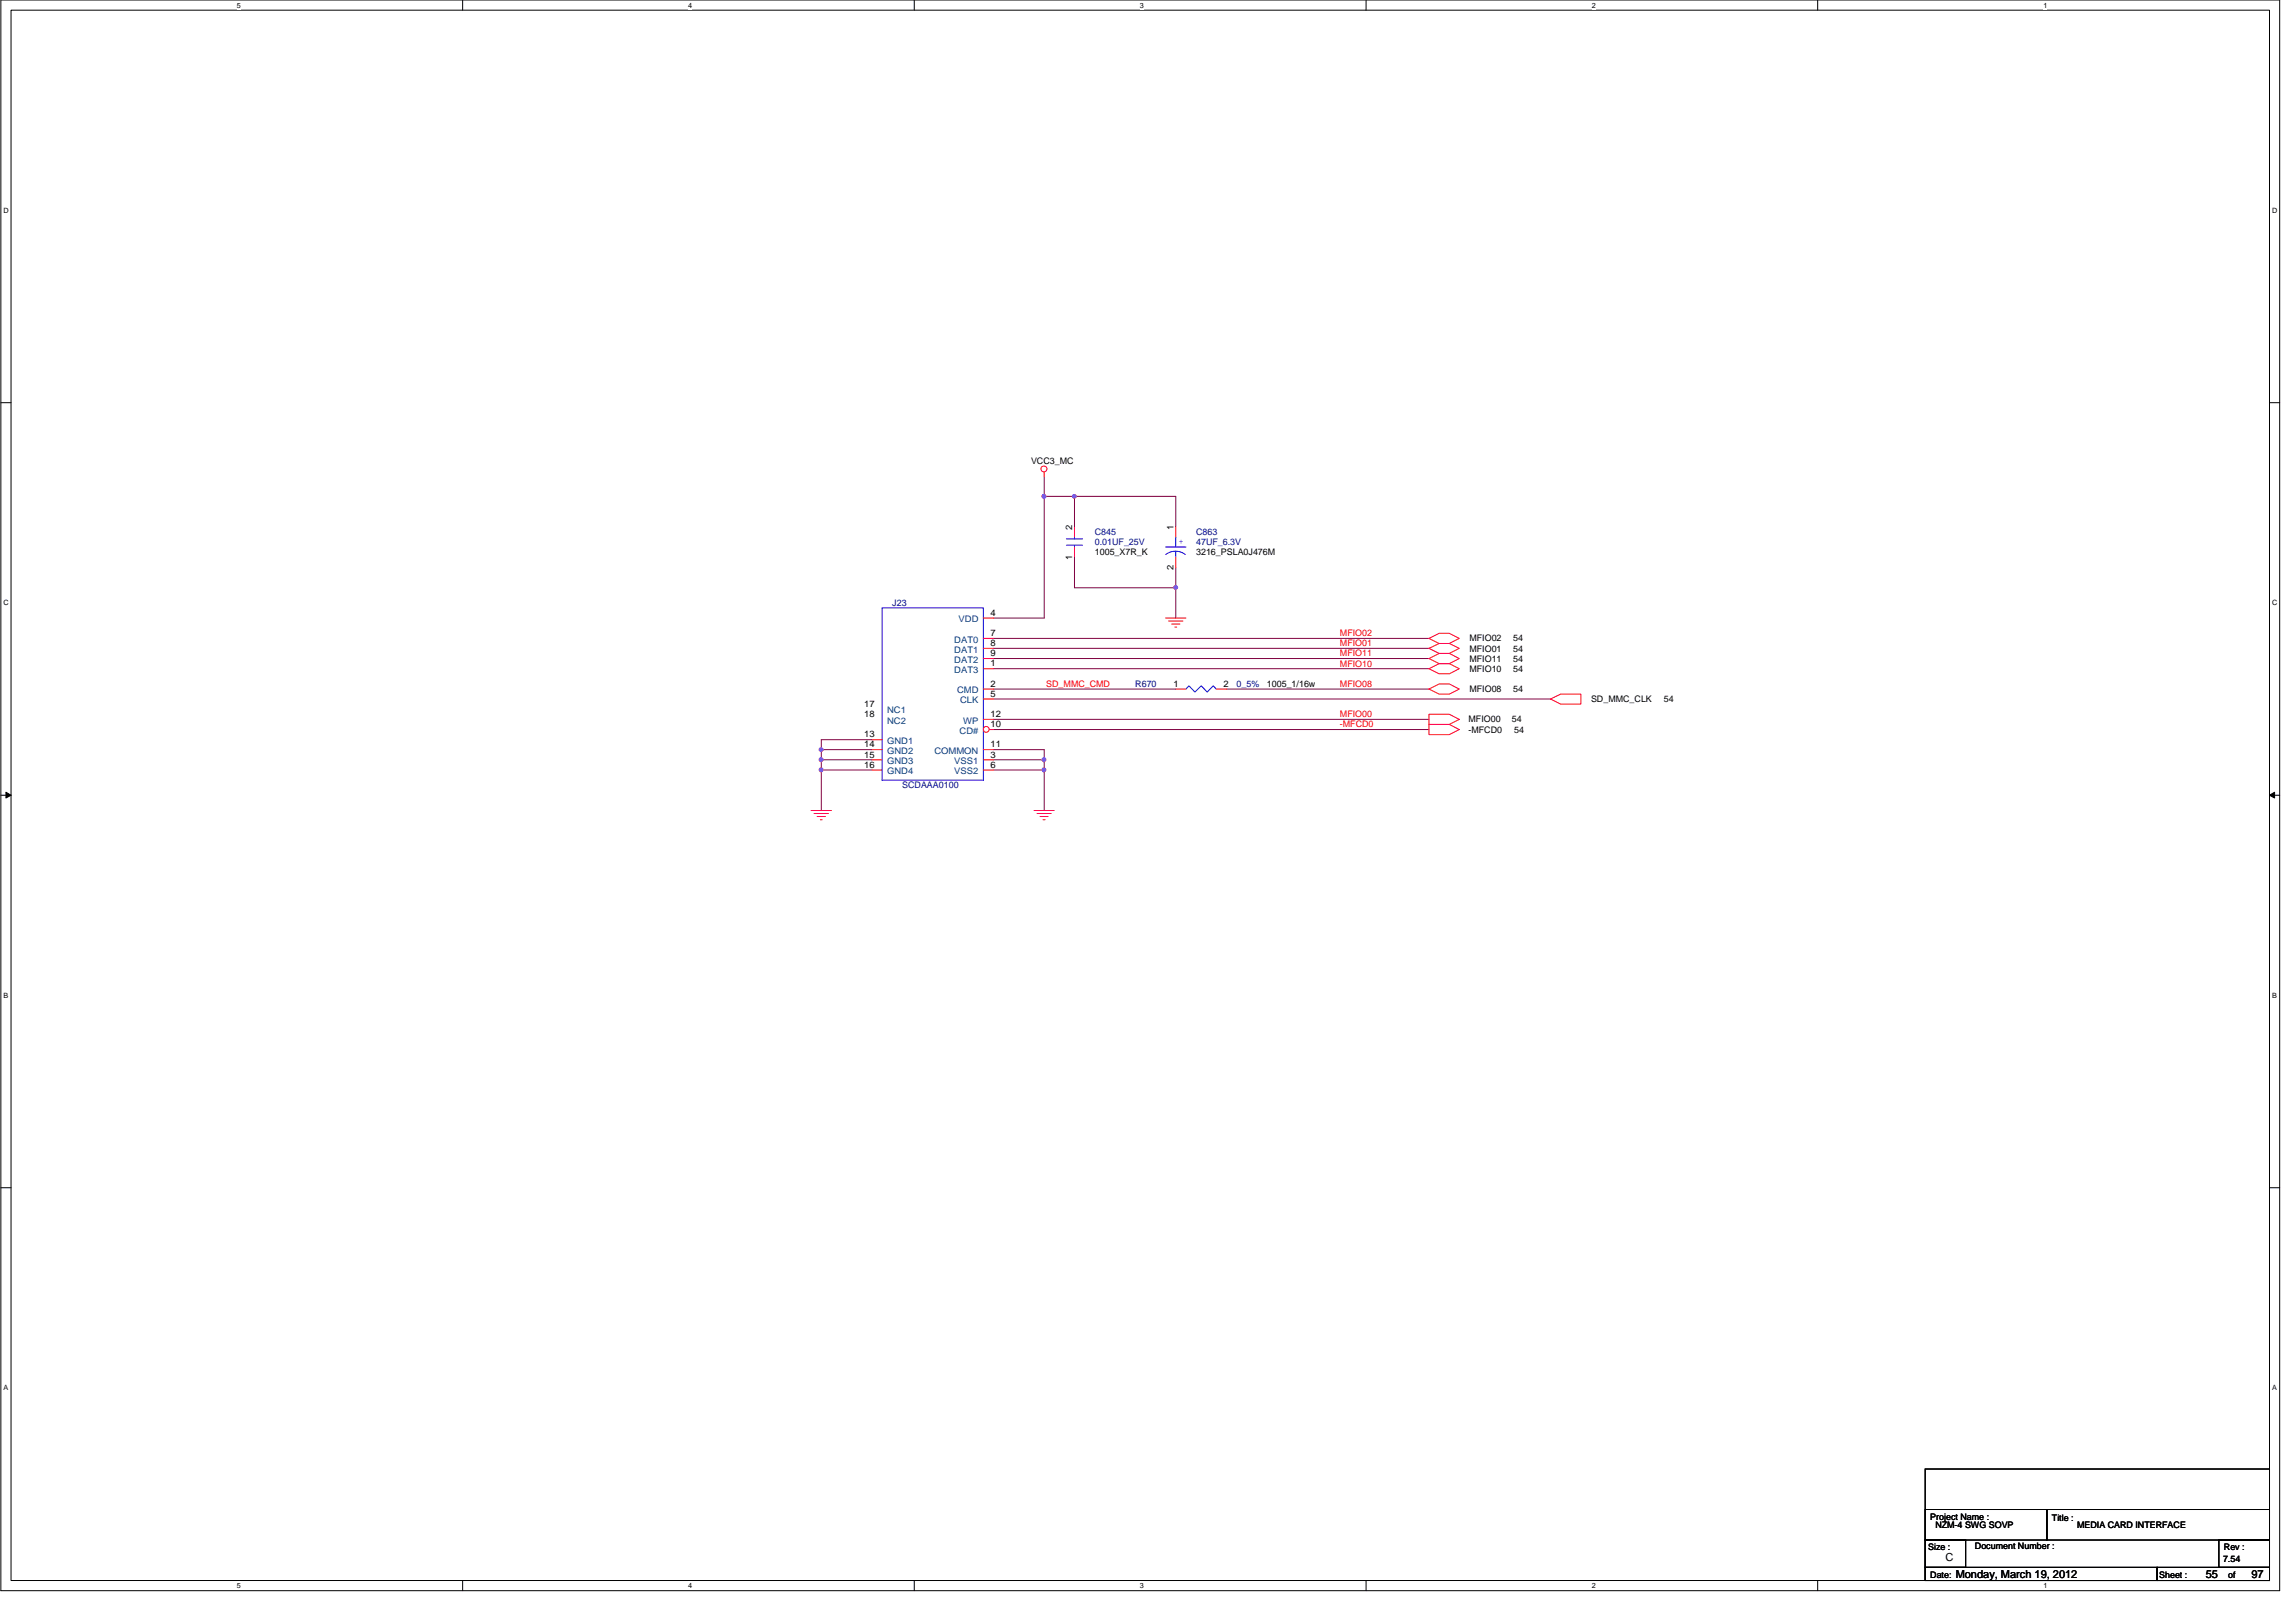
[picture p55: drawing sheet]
<svg xmlns="http://www.w3.org/2000/svg" width="420mm" height="297mm" viewBox="0 0 420 297" stroke-linecap="round" stroke-linejoin="round" font-family="sans-serif">
<defs><g id="words">
<g font-size="2">
<text x="356.2" y="285.6">C</text>
<text x="358" y="288.8">Monday, March 19, 2012</text>
<text x="403.8" y="288.8">55</text>
<text x="412.2" y="288.8">97</text>
</g>
<g font-size="1.7">
<text x="188.8" y="84.9">VCC3_MC</text>
<text x="196.3" y="97" transform="rotate(-90 196.3 97)">2</text>
<text x="200.4" y="101.6">1005_X7R_K</text>
<text x="214.8" y="97" transform="rotate(-90 214.8 97)">1</text>
<text x="219" y="101.6">3216_PSLA0J476M</text>
<text x="196.3" y="102.4" transform="rotate(-90 196.3 102.4)">1</text>
<text x="214.8" y="104.3" transform="rotate(-90 214.8 104.3)">2</text>
<text x="181.3" y="112.7">4</text>
<text x="181.3" y="116.4">7</text>
<text x="181.3" y="118.2">8</text>
<text x="269" y="117.4">MFIO02</text>
<text x="269" y="119.3">MFIO01</text>
<text x="277" y="117.4">54</text>
<text x="277" y="119.3">54</text>
<text x="181.3" y="122">1</text>
<text x="181.3" y="120.1">9</text>
<text x="181.3" y="125.7">2</text>
<text x="214.8" y="125.7">1</text>
<text x="224" y="125.7">2</text>
<text x="231.9" y="125.7">1005_1/16w</text>
<text x="269" y="121.1">MFIO11</text>
<text x="269" y="122.9">MFIO10</text>
<text x="277" y="121.1">54</text>
<text x="277" y="122.9">54</text>
<text x="158.2" y="129.4">17</text>
<text x="158.2" y="131.2">18</text>
<text x="181.3" y="127.5">5</text>
<text x="181.3" y="131.2">12</text>
<text x="269" y="126.7">MFIO08</text>
<text x="277" y="126.7">54</text>
<text x="291.3" y="128.5">SD_MMC_CLK</text>
<text x="304.6" y="128.5">54</text>
<text x="158.2" y="135">13</text>
<text x="158.2" y="136.8">14</text>
<text x="181.3" y="133.1">10</text>
<text x="181.3" y="136.8">11</text>
<text x="268.8" y="132.2">MFIO00</text>
<text x="268.8" y="134.1">-MFCD0</text>
<text x="276.8" y="132.2">54</text>
<text x="277.2" y="134.1">54</text>
<text x="158.2" y="138.6">15</text>
<text x="158.2" y="140.5">16</text>
<text x="181.3" y="138.6">3</text>
<text x="181.3" y="140.5">6</text>
<text x="353.4" y="278.1">Project Name :</text>
<text x="354.3" y="279.6">NZM-4 SWG SOVP</text>
<text x="375.7" y="278.3">Title :</text>
<text x="380.3" y="279.6">MEDIA CARD INTERFACE</text>
<text x="353" y="283.7">Size :</text>
<text x="361.6" y="283.5">Document Number :</text>
<text x="407" y="285.9">7.54</text>
<text x="407.1" y="283.7">Rev :</text>
<text x="353.4" y="288.7">Date:</text>
<text x="395.3" y="288.7">Sheet :</text>
<text x="407.9" y="288.7">of</text>
</g>
<g font-size="1.7" fill="#000080">
<text x="200.4" y="97.9">C845</text>
<text x="200.4" y="99.8">0.01UF_25V</text>
<text x="219" y="97.9">C863</text>
<text x="219" y="99.8">47UF_6.3V</text>
<text x="163.4" y="110.9">J23</text>
<text x="207.8" y="125.7">R670</text>
<text x="226.4" y="125.7">0_5%</text>
<text x="165.2" y="144.3">SCDAAA0100</text>
</g>
<text font-size="1.7" fill="#00f" x="215.8" y="99.6">+</text>
<g font-size="1.7" fill="#004080">
<text x="175.5" y="113.9">VDD</text>
<text x="174.7" y="117.6">DAT0</text>
<text x="174.7" y="119.4">DAT1</text>
<text x="174.7" y="123.1">DAT3</text>
<text x="174.7" y="121.3">DAT2</text>
<text x="162.4" y="130.6">NC1</text>
<text x="175.2" y="126.9">CMD</text>
<text x="175.8" y="128.7">CLK</text>
<text x="162.4" y="136.1">GND1</text>
<text x="162.4" y="138">GND2</text>
<text x="162.4" y="132.4">NC2</text>
<text x="171.1" y="138">COMMON</text>
<text x="175.7" y="134.3">CD#</text>
<text x="176.3" y="132.4">WP</text>
<text x="162.4" y="139.8">GND3</text>
<text x="162.4" y="141.7">GND4</text>
<text x="174.7" y="139.8">VSS1</text>
<text x="174.7" y="141.7">VSS2</text>
</g>
<g font-size="1.7" fill="#f00">
<text x="245.3" y="116.5">MFIO02</text>
<text x="245.3" y="118.3">MFIO01</text>
<text x="191.5" y="125.7">SD_MMC_CMD</text>
<text x="245.3" y="120.1">MFIO11</text>
<text x="245.3" y="122">MFIO10</text>
<text x="245.3" y="125.7">MFIO08</text>
<text x="245.3" y="131.3">MFIO00</text>
<text x="245.3" y="133.1">-MFCD0</text>
</g>
<g font-size="1.3">
<text x="43.3" y="1.4">5</text>
<text x="126" y="1.4">4</text>
<text x="208.7" y="1.4">3</text>
<text x="291.4" y="1.4">2</text>
<text x="374.1" y="1.4">1</text>
<text x=".6" y="38.9">D</text>
<text x="416" y="38.9">D</text>
<text x=".6" y="110.8">C</text>
<text x="416" y="110.8">C</text>
<text x=".6" y="182.6">B</text>
<text x="416" y="182.6">B</text>
<text x=".6" y="254.5">A</text>
<text x="416" y="254.5">A</text>
<text x="43.3" y="290.7">5</text>
<text x="126" y="290.7">4</text>
<text x="208.7" y="290.7">3</text>
<text x="291.4" y="290.7">2</text>
<text x="374.1" y="290.7">1</text>
</g>
</g></defs>
<path d="M.2 0h417.2v291.1h-417.2zM2 1.9h413.5v287.4h-413.5z" fill="none" stroke="#000" stroke-width=".18"/>
<g fill="#fff">
<path d="M43.3 .2h.8v1.5h-.8z"/>
<path d="M43.3 289.5h.8v1.5h-.8z"/>
</g>
<path d="M84.7 0v1.9M84.7 289.3v1.8" fill="none" stroke="#000" stroke-width=".18"/>
<g fill="#fff">
<path d="M126 .2h.7v1.5h-.7z"/>
<path d="M126 289.5h.7v1.5h-.7z"/>
</g>
<path d="M167.4 0v1.9M167.4 289.3v1.8" fill="none" stroke="#000" stroke-width=".18"/>
<g fill="#fff">
<path d="M208.7 .2h.7v1.5h-.7z"/>
<path d="M208.7 289.5h.7v1.5h-.7z"/>
</g>
<path d="M250.1 0v1.9M250.1 289.3v1.8" fill="none" stroke="#000" stroke-width=".18"/>
<g fill="#fff">
<path d="M291.4 .2h.7v1.5h-.7z"/>
<path d="M291.4 289.5h.7v1.5h-.7z"/>
</g>
<path d="M332.8 0v1.9M332.8 289.3v1.8" fill="none" stroke="#000" stroke-width=".18"/>
<g fill="#fff">
<path d="M374.1 .2h.7v1.5h-.7z"/>
<path d="M374.1 289.5h.7v1.5h-.7z"/>
<path d="M.6 37.8h1v1.4h-1z"/>
<path d="M416 37.8h.9v1.4h-.9z"/>
<path d="M.6 109.6h1v1.5h-1z"/>
<path d="M416 109.6h.9v1.5h-.9z"/>
</g>
<path d="M.2 73.7h1.8M415.5 73.7h1.9" fill="none" stroke="#000" stroke-width=".18"/>
<g fill="#fff">
<path d="M.6 181.4h.9v1.5h-.9z"/>
<path d="M416 181.4h.8v1.5h-.8z"/>
</g>
<path d="M.2 145.5h1.8M415.5 145.5h1.9" fill="none" stroke="#000" stroke-width=".18"/>
<path d="M1.1 145l.9 .5-.9 .5zM415.5 145.5l.9-.5v1z" fill="#000" stroke="#000" stroke-width=".18"/>
<g fill="#fff">
<path d="M.6 253.3h.8v1.5h-.8z"/>
<path d="M416 253.3h.8v1.5h-.8z"/>
</g>
<path d="M.2 217.4h1.8M415.5 217.4h1.9M352.5 276.3h22.2v5.6h-22.2zM352.5 268.9h63v20.4h-63zM374.7 276.3h40.8v5.6h-40.8zM352.5 281.9h7.4v5h-7.4zM352.5 286.9h42.4v2.4h-42.4zM394.9 286.9h20.6v2.4h-20.6zM406.2 281.9h9.3v5h-9.3z" fill="none" stroke="#000" stroke-width=".18"/>
<g fill="none" stroke="#800040" stroke-width=".18">
<path d="M191.2 90.8h5.5M191.2 90.8v22.3h-9.3M191.2 87.2v3.6M196.7 90.8v5.6M196.7 90.8h18.6v5.6M181.9 116.8h79.7M181.9 118.7h79.7M196.7 102v5.6h18.6M215.3 103.8v3.8M215.3 107.6v5.5M150.4 137.2v1.9h9.2M150.4 139.1v1.8h9.2"/>
<path d="M159.6 135.4h-9.2v1.8h9.2M181.9 137.2h9.3v1.9M181.9 127.9h102M181.9 120.5h79.7M181.9 122.4h79.7M181.9 131.7h79.7M181.9 133.5h79.7M181.9 139.1h9.3M181.9 126.1h33.4M191.2 139.1v1.8M224.5 126.1h37.1M150.4 140.9v7.4"/>
<path d="M181.9 140.9h9.3M191.2 140.9v7.4"/>
</g>
<g fill="#f0f" stroke="#f0f" stroke-width=".18">
<circle cx="191.1" cy="90.8" r=".34"/>
<circle cx="196.7" cy="90.8" r=".36"/>
<circle cx="215.2" cy="107.5" r=".36"/>
<circle cx="150.3" cy="140.9" r=".37"/>
<circle cx="150.3" cy="137.2" r=".36"/>
<circle cx="150.3" cy="139" r=".37"/>
<circle cx="191.1" cy="140.9" r=".35"/>
<circle cx="191.1" cy="139" r=".35"/>
</g>
<g fill="none" stroke="#f00" stroke-width=".18">
<path d="M191.2 86.4v.8M196.7 96.4v1.9M215.3 96.4v1.9M180 113.1h1.9M180 116.8h1.9M180 118.7h1.9M196.7 100.1v1.9M213.4 113.1h3.7M213.9 113.7h2.7M214.5 114.2h1.5M215.1 114.8h.3M215.3 102v1.8"/>
<path d="M261.6 116.8l1.9-.9h1.8l1.9 .9-1.9 1h-1.8zM261.6 118.7l1.9-.9h1.8l1.9 .9-1.9 .9h-1.8zM159.6 135.4h1.9M159.6 137.2h1.9M159.6 139.1h1.9M180 122.4h1.9M180 126.1h1.9M180 139.1h1.9M180 127.9h1.9M180 120.5h1.9M215.3 126.1h1.8M222.7 126.1h1.8"/>
<path d="M261.6 120.5l1.9-.9h1.8l1.9 .9-1.9 1h-1.8zM261.6 122.4l1.9-.9h1.8l1.9 .9-1.9 .9h-1.8zM261.6 126.1l1.9-.9h1.8l1.9 .9-1.9 .9h-1.8zM261.6 130.7h3.7l1.9 1-1.9 .9h-3.7zM261.6 132.6h3.7l1.9 .9-1.9 1h-3.7zM283.9 127.9l1.8-.9h3.7v1.9h-3.7zM148.5 148.3h3.7M149 148.9h2.7M149.6 149.4h1.5M150.2 150h.3M159.6 140.9h1.9M180 140.9h1.9"/>
<path d="M189.3 148.3h3.7M189.9 148.9h2.5M190.4 149.4h1.5M191 150h.3"/>
<circle cx="191.1" cy="85.8" r=".55"/>
</g>
<path d="M195.2 98.6h3M195.2 99.8h3M196.7 99.8v.3M196.7 98.3v.3M215.3 98.3v1.8M161.5 111.3h18.5v31.5h-18.5zM213.4 100.1h3.7M213.4 101.5a2.96 2.96 0 0 1 3.6 0M215.3 100.9v1.1M217.1 126.1l.6-.6 1.1 1.2 1.1-1.2 1.1 1.2 1.1-1.2 .6 .6" fill="none" stroke="#00f" stroke-width=".18"/>
<circle cx="180.6" cy="133.5" r=".54" fill="#fff" stroke="#f00" stroke-width=".18"/>
<path d="M161.5 129.8h.1M161.5 131.7h.1M180 137.2h1.9M180 131.7h1.9M181.1 133.5h.8" fill="none" stroke="#f00" stroke-width=".18"/>
<g fill="#f0f" stroke="#f0f" stroke-width=".18">
<circle cx="191.1" cy="90.8" r=".34"/>
<circle cx="196.7" cy="90.8" r=".36"/>
<circle cx="215.2" cy="107.5" r=".36"/>
<circle cx="150.3" cy="140.9" r=".37"/>
<circle cx="150.3" cy="137.2" r=".36"/>
<circle cx="150.3" cy="139" r=".37"/>
<circle cx="191.1" cy="140.9" r=".35"/>
<circle cx="191.1" cy="139" r=".35"/>
</g>
<use href="#words"/>
</svg>
